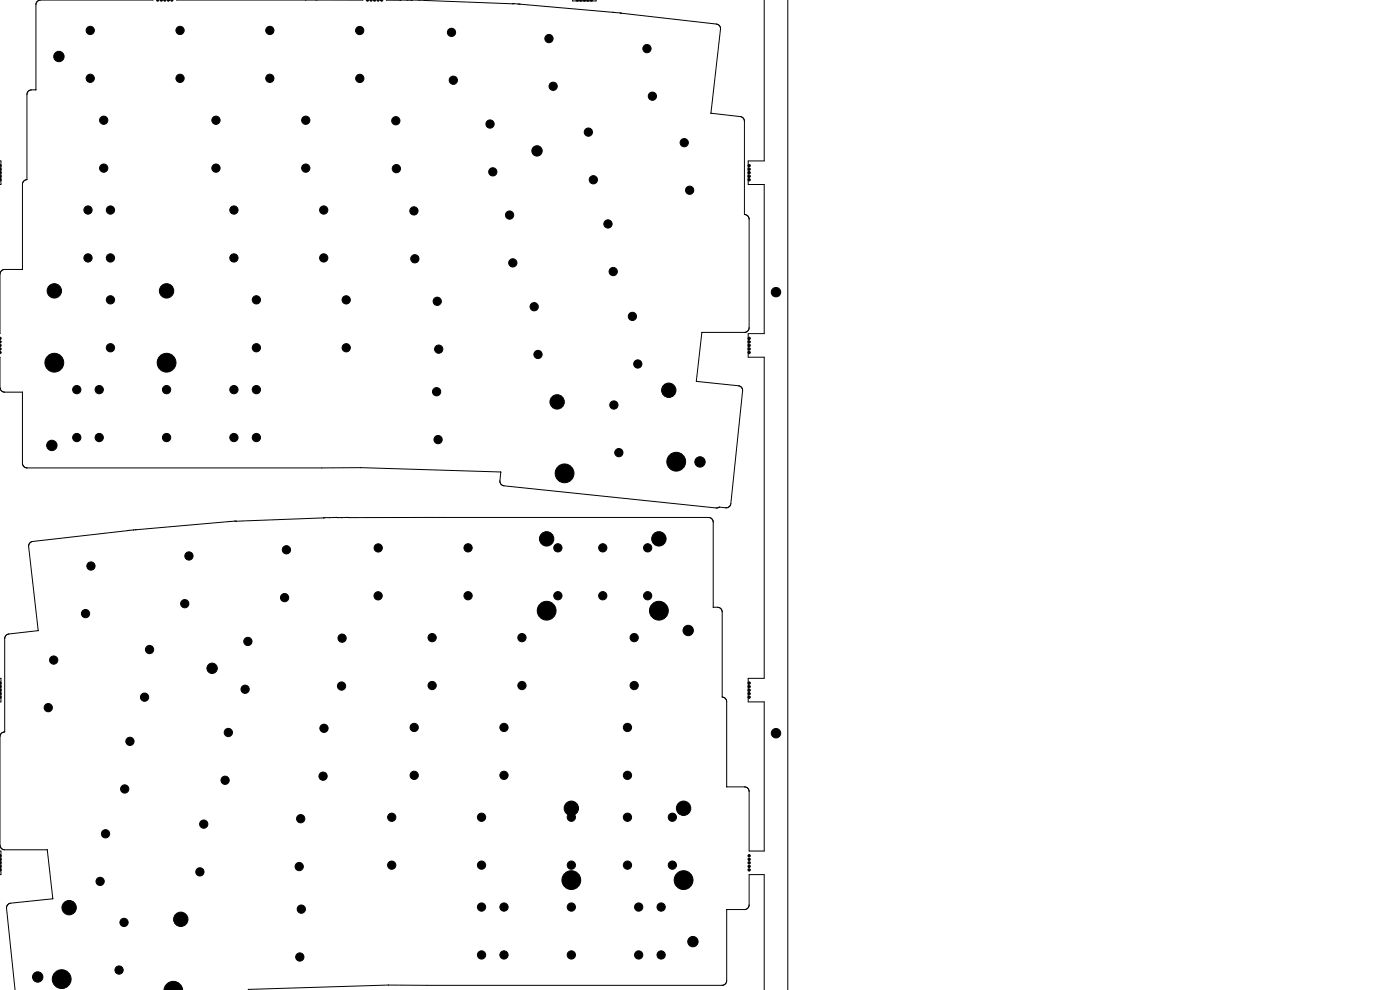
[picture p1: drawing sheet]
<svg xmlns="http://www.w3.org/2000/svg" width="297mm" height="210mm" viewBox="0 0 297 210" stroke-linecap="round" stroke-linejoin="round" font-family="sans-serif">
<g fill="none" stroke="#000" stroke-width=".21">
<path d="M32.5 0h-23.9a1 1 0 0 0-1 1v18M37.5 -.1l39.5 .1M82 -.1l2.9 .1M126.5 0v.2h-5v-.2M162.1 0v34.1h-3.4v5h3.4v31.7h-3.4v5h3.4v68.1h-3.4v5h3.4v31.6h-3.2v-12.6a1 1 0 0 0-1-1h-3.7M167.1 -.1v210.2M7.6 19.1h-.9a1 1 0 0 0-1 1v18a1.05 1.05 0 0 0-.9 1v18.1h-3.8a1 1 0 0 0-1 1v12.6M7.6 19v.1M84.9 0h1.5M84.9 0h.1M86.4 0h.1M86.5 0h.8"/>
<path d="M87.3 0l1.6 .1M87.3 0h.1M88.9 .1h.1M89 .1h1.2M90.2 .1h.1M90.3 .1l18.5 .7M108.9 .8l1.4 .1M108.9 .8h-.1M110.3 .9h.1M110.3 .9l19.7 1.7M130 2.6h.1M130.1 2.6l.5 .1"/>
<path d="M130.6 2.7h.1M130.6 2.7l1.2 .1M131.8 2.8h.1M131.8 2.8l20.2 2.3a1 1 0 0 1 .8 1.1l-2 17.8M0 34.1h.2v5h-.2M150.8 24h.1M150.8 24l6.3 .7 .5 .3 .3 .4v20.1M157.9 45.5h.1M157.9 45.5a1 1 0 0 1 1 1v23a1 1 0 0 1-1 1h-9M0 75.8v6.4a1 1 0 0 0 1 1h3.8v15.1a1 1 0 0 0 1 1l70.8-.1 29.6 .9M148.9 70.5l-1.2 10.4M148.9 70.5h.1"/>
<path d="M147.7 80.9l8.9 .9a1 1 0 0 1 .9 1.1l-2.5 23.9a1 1 0 0 1-1.1 .9l-1.3-.1M147.7 80.9h.1M27.1 112.6l-20.1 2.3a1 1 0 0 0-.9 1.1l2 17.8M27.2 112.6h.1M28.4 112.4l-1.2 .2M28.4 112.4h.1M49 110.6l-20.6 1.8M49 110.6h.1M50.1 110.6h.1M50.1 110.6h-1.1M68.7 109.9l-18.6 .7M68.7 109.8v.1"/>
<path d="M70 109.8h-1.3M70 109.8h.1M71.6 109.8h.1M71.6 109.8h-1.6M74 109.8h-2.3M74 109.8h.1M74.1 109.8h76.2a1 1 0 0 1 1 1v18M106.2 100.1h.1M106.2 100.1l-.1 1.9a1 1 0 0 0 .8 1.1l45 4.7 .7-.2M152.6 107.6h.1M8.1 133.8h.1M8.1 133.8l-6.3 .7-.5 .3-.3 .4v20a1.05 1.05 0 0 0-1 1.1v23a1 1 0 0 0 1 1h9"/>
<path d="M151.3 128.8h.1M151.3 128.8h.9a1 1 0 0 1 1 1v18M0 143.9h.2v5h-.2M153.2 147.8v.1M153.2 147.9l.7 .2 .3 .8v18M154.2 166.9h.1M0 180.5h.2v5h-.2M10 180.3h.1M10 180.3l1.2 10.4M11.2 190.7l-8.9 .9a1 1 0 0 0-.9 1.1l1.8 17.4M11.2 190.7h.1M154.2 193v15a1 1 0 0 1-1 1h-70.8"/>
<path d="M154.2 192.9v.1M154.2 192.9h3.7a1 1 0 0 0 1-1v-6.4h3.2v24.6M82.4 209l-29.7 .9v.2M82.4 209h.1"/>
</g>
<g fill="#000" stroke="#000" stroke-width=".21">
<path d="M33.2 0h.5l-.2 .2zM34 0h.5l-.3 .2zM34.7 0h.5l-.2 .2zM35.5 0h.5l-.3 .2zM36.2 0h.5l-.2 .2zM77.7 0h.5l-.2 .2zM78.5 0h.5l-.3 .2zM79.2 0h.5l-.2 .2zM80 0h.5l-.3 .2zM80.7 0h.5l-.2 .2zM122.2 0h.5l-.2 .2zM123 0h.5l-.3 .2z"/>
<path d="M123.7 0h.5l-.2 .2zM124.5 0h.5l-.3 .2zM125.2 0h.5l-.2 .2zM0 34.9l.2 .2-.2 .3zM0 35.6l.2 .3-.2 .2zM0 36.4l.2 .2-.2 .3zM0 37.1l.2 .3-.2 .2zM0 37.9l.2 .2-.2 .3zM0 71.5l.2 .3-.2 .2zM0 72.3l.2 .2-.2 .3zM0 73l.2 .3-.2 .2zM0 73.8l.2 .2-.2 .3z"/>
<path d="M0 74.5l.2 .3-.2 .2zM0 144.6l.2 .3-.2 .2zM0 145.4l.2 .2-.2 .3zM0 146.1l.2 .3-.2 .2zM0 146.9l.2 .2-.2 .3zM0 147.6l.2 .3-.2 .2zM0 181.3l.2 .2-.2 .3zM0 182l.2 .3-.2 .2zM0 182.8l.2 .2-.2 .3zM0 183.5l.2 .3-.2 .2zM0 184.3l.2 .2-.2 .3zM35.4 208.8a2 2 0 0 1 2.1-.5 2 2 0 0 1 1.3 1.8h-4a1.38 1.38 0 0 1 .6-1.3z"/>
<circle cx="12.5" cy="12" r="1.1"/>
<circle cx="19.1" cy="6.5" r=".87"/>
<circle cx="19.1" cy="16.6" r=".87"/>
<circle cx="38.2" cy="6.5" r=".87"/>
<circle cx="38.2" cy="16.6" r=".87"/>
<circle cx="57.2" cy="6.5" r=".87"/>
<circle cx="57.2" cy="16.6" r=".87"/>
<circle cx="76.3" cy="6.5" r=".87"/>
<circle cx="76.3" cy="16.6" r=".87"/>
<circle cx="95.8" cy="6.9" r=".87"/>
<circle cx="96.2" cy="17" r=".87"/>
<circle cx="116.5" cy="8.2" r=".87"/>
<circle cx="117.3" cy="18.3" r=".87"/>
<circle cx="137.2" cy="10.3" r=".87"/>
<circle cx="22" cy="35.7" r=".87"/>
<circle cx="22" cy="25.5" r=".87"/>
<circle cx="45.8" cy="25.5" r=".87"/>
<circle cx="45.8" cy="35.7" r=".87"/>
<circle cx="64.9" cy="25.5" r=".87"/>
<circle cx="64.9" cy="35.7" r=".87"/>
<circle cx="84" cy="25.6" r=".87"/>
<circle cx="84.1" cy="35.8" r=".87"/>
<circle cx="104" cy="26.3" r=".87"/>
<circle cx="104.5" cy="36.5" r=".87"/>
<circle cx="113.9" cy="32" r="1.1"/>
<circle cx="124.8" cy="28" r=".87"/>
<circle cx="125.9" cy="38.1" r=".87"/>
<circle cx="138.4" cy="20.4" r=".87"/>
<circle cx="145.2" cy="30.3" r=".87"/>
<circle cx="158.9" cy="36.6" r=".25"/>
<circle cx="158.9" cy="37.4" r=".25"/>
<circle cx="158.9" cy="35.9" r=".25"/>
<circle cx="158.9" cy="38.1" r=".25"/>
<circle cx="158.9" cy="35.1" r=".25"/>
<circle cx="18.7" cy="44.6" r=".87"/>
<circle cx="18.7" cy="54.7" r=".87"/>
<circle cx="23.4" cy="54.7" r=".87"/>
<circle cx="23.4" cy="44.6" r=".87"/>
<circle cx="49.6" cy="54.7" r=".87"/>
<circle cx="49.6" cy="44.6" r=".87"/>
<circle cx="68.7" cy="44.6" r=".87"/>
<circle cx="68.7" cy="54.7" r=".87"/>
<circle cx="87.8" cy="44.7" r=".87"/>
<circle cx="88" cy="54.9" r=".87"/>
<circle cx="108.1" cy="45.6" r=".87"/>
<circle cx="108.8" cy="55.8" r=".87"/>
<circle cx="129" cy="47.5" r=".87"/>
<circle cx="130.1" cy="57.6" r=".87"/>
<circle cx="146.3" cy="40.4" r=".87"/>
<circle cx="11.5" cy="76.9" r="1.99"/>
<circle cx="11.5" cy="61.7" r="1.52"/>
<circle cx="23.4" cy="73.8" r=".87"/>
<circle cx="23.4" cy="63.6" r=".87"/>
<circle cx="35.3" cy="76.9" r="1.99"/>
<circle cx="35.3" cy="61.7" r="1.52"/>
<circle cx="54.4" cy="73.8" r=".87"/>
<circle cx="54.4" cy="63.6" r=".87"/>
<circle cx="73.4" cy="63.6" r=".87"/>
<circle cx="73.4" cy="73.8" r=".87"/>
<circle cx="92.8" cy="63.9" r=".87"/>
<circle cx="93.1" cy="74.1" r=".87"/>
<circle cx="113.3" cy="65.1" r=".87"/>
<circle cx="114.1" cy="75.2" r=".87"/>
<circle cx="134.2" cy="67.1" r=".87"/>
<circle cx="135.3" cy="77.2" r=".87"/>
<circle cx="158.9" cy="74" r=".25"/>
<circle cx="158.9" cy="73.3" r=".25"/>
<circle cx="158.9" cy="74.8" r=".25"/>
<circle cx="158.9" cy="72.5" r=".25"/>
<circle cx="158.9" cy="71.8" r=".25"/>
<circle cx="164.6" cy="62" r="1"/>
<circle cx="11" cy="94.5" r="1.1"/>
<circle cx="16.3" cy="82.7" r=".87"/>
<circle cx="16.3" cy="92.8" r=".87"/>
<circle cx="21.1" cy="92.8" r=".87"/>
<circle cx="21.1" cy="82.7" r=".87"/>
<circle cx="35.3" cy="82.7" r=".87"/>
<circle cx="35.3" cy="92.8" r=".87"/>
<circle cx="49.6" cy="92.8" r=".87"/>
<circle cx="49.6" cy="82.7" r=".87"/>
<circle cx="54.4" cy="92.8" r=".87"/>
<circle cx="54.4" cy="82.7" r=".87"/>
<circle cx="92.6" cy="83.1" r=".87"/>
<circle cx="92.9" cy="93.3" r=".87"/>
<circle cx="118.2" cy="85.3" r="1.52"/>
<circle cx="130.2" cy="85.9" r=".87"/>
<circle cx="131.3" cy="96" r=".87"/>
<circle cx="141.9" cy="82.8" r="1.52"/>
<circle cx="143.5" cy="97.9" r="1.99"/>
<circle cx="148.5" cy="98" r="1.1"/>
<circle cx="40.1" cy="117.9" r=".87"/>
<circle cx="60.8" cy="116.6" r=".87"/>
<circle cx="80.2" cy="116.2" r=".87"/>
<circle cx="99.3" cy="116.2" r=".87"/>
<circle cx="116" cy="114.3" r="1.52"/>
<circle cx="118.3" cy="116.2" r=".87"/>
<circle cx="119.8" cy="100.4" r="1.99"/>
<circle cx="127.9" cy="116.2" r=".87"/>
<circle cx="137.4" cy="116.2" r=".87"/>
<circle cx="139.8" cy="114.3" r="1.52"/>
<circle cx="18.1" cy="130.2" r=".87"/>
<circle cx="19.3" cy="120.1" r=".87"/>
<circle cx="31.7" cy="137.8" r=".87"/>
<circle cx="39.2" cy="128.1" r=".87"/>
<circle cx="52.6" cy="136.1" r=".87"/>
<circle cx="60.4" cy="126.8" r=".87"/>
<circle cx="72.6" cy="135.4" r=".87"/>
<circle cx="80.2" cy="126.4" r=".87"/>
<circle cx="91.7" cy="135.3" r=".87"/>
<circle cx="99.3" cy="126.4" r=".87"/>
<circle cx="110.7" cy="135.3" r=".87"/>
<circle cx="116" cy="129.5" r="1.99"/>
<circle cx="118.3" cy="126.4" r=".87"/>
<circle cx="127.9" cy="126.4" r=".87"/>
<circle cx="134.5" cy="135.3" r=".87"/>
<circle cx="137.4" cy="126.4" r=".87"/>
<circle cx="139.8" cy="129.5" r="1.99"/>
<circle cx="146" cy="133.7" r="1.1"/>
<circle cx="10.2" cy="150.1" r=".87"/>
<circle cx="11.4" cy="140" r=".87"/>
<circle cx="27.6" cy="157.3" r=".87"/>
<circle cx="30.7" cy="147.9" r=".87"/>
<circle cx="45" cy="141.8" r="1.1"/>
<circle cx="48.4" cy="155.4" r=".87"/>
<circle cx="52" cy="146.2" r=".87"/>
<circle cx="68.7" cy="154.5" r=".87"/>
<circle cx="72.5" cy="145.5" r=".87"/>
<circle cx="87.9" cy="154.3" r=".87"/>
<circle cx="91.7" cy="145.4" r=".87"/>
<circle cx="106.9" cy="154.3" r=".87"/>
<circle cx="110.7" cy="145.4" r=".87"/>
<circle cx="133.1" cy="154.3" r=".87"/>
<circle cx="134.5" cy="145.4" r=".87"/>
<circle cx="158.9" cy="144.9" r=".25"/>
<circle cx="158.9" cy="147.9" r=".25"/>
<circle cx="158.9" cy="145.6" r=".25"/>
<circle cx="158.9" cy="147.1" r=".25"/>
<circle cx="158.9" cy="146.4" r=".25"/>
<circle cx="164.6" cy="155.5" r="1"/>
<circle cx="22.4" cy="176.9" r=".87"/>
<circle cx="26.5" cy="167.4" r=".87"/>
<circle cx="43.2" cy="174.8" r=".87"/>
<circle cx="47.8" cy="165.5" r=".87"/>
<circle cx="63.8" cy="173.7" r=".87"/>
<circle cx="68.5" cy="164.7" r=".87"/>
<circle cx="83.1" cy="173.4" r=".87"/>
<circle cx="87.9" cy="164.5" r=".87"/>
<circle cx="102.2" cy="173.4" r=".87"/>
<circle cx="106.9" cy="164.5" r=".87"/>
<circle cx="121.2" cy="171.5" r="1.52"/>
<circle cx="121.2" cy="173.4" r=".87"/>
<circle cx="133.1" cy="164.5" r=".87"/>
<circle cx="133.1" cy="173.4" r=".87"/>
<circle cx="142.6" cy="173.4" r=".87"/>
<circle cx="145" cy="171.5" r="1.52"/>
<circle cx="14.7" cy="192.5" r="1.52"/>
<circle cx="21.2" cy="187" r=".87"/>
<circle cx="26.3" cy="195.7" r=".87"/>
<circle cx="38.4" cy="195" r="1.52"/>
<circle cx="42.4" cy="184.9" r=".87"/>
<circle cx="63.5" cy="183.8" r=".87"/>
<circle cx="63.9" cy="192.9" r=".87"/>
<circle cx="83.1" cy="183.5" r=".87"/>
<circle cx="102.2" cy="192.4" r=".87"/>
<circle cx="102.2" cy="183.5" r=".87"/>
<circle cx="106.9" cy="192.4" r=".87"/>
<circle cx="121.2" cy="186.7" r="1.99"/>
<circle cx="121.2" cy="192.4" r=".87"/>
<circle cx="121.2" cy="183.5" r=".87"/>
<circle cx="133.1" cy="183.5" r=".87"/>
<circle cx="135.5" cy="192.4" r=".87"/>
<circle cx="140.3" cy="192.4" r=".87"/>
<circle cx="142.6" cy="183.5" r=".87"/>
<circle cx="145" cy="186.7" r="1.99"/>
<circle cx="147" cy="199.7" r="1.1"/>
<circle cx="158.9" cy="182.3" r=".25"/>
<circle cx="158.9" cy="183" r=".25"/>
<circle cx="158.9" cy="184.5" r=".25"/>
<circle cx="158.9" cy="181.5" r=".25"/>
<circle cx="158.9" cy="183.8" r=".25"/>
<circle cx="8" cy="207.2" r="1.1"/>
<circle cx="13.1" cy="207.7" r="1.99"/>
<circle cx="25.3" cy="205.8" r=".87"/>
<circle cx="63.6" cy="203" r=".87"/>
<circle cx="102.2" cy="202.6" r=".87"/>
<circle cx="106.9" cy="202.6" r=".87"/>
<circle cx="121.2" cy="202.6" r=".87"/>
<circle cx="135.5" cy="202.6" r=".87"/>
<circle cx="140.3" cy="202.6" r=".87"/>
</g>
</svg>
